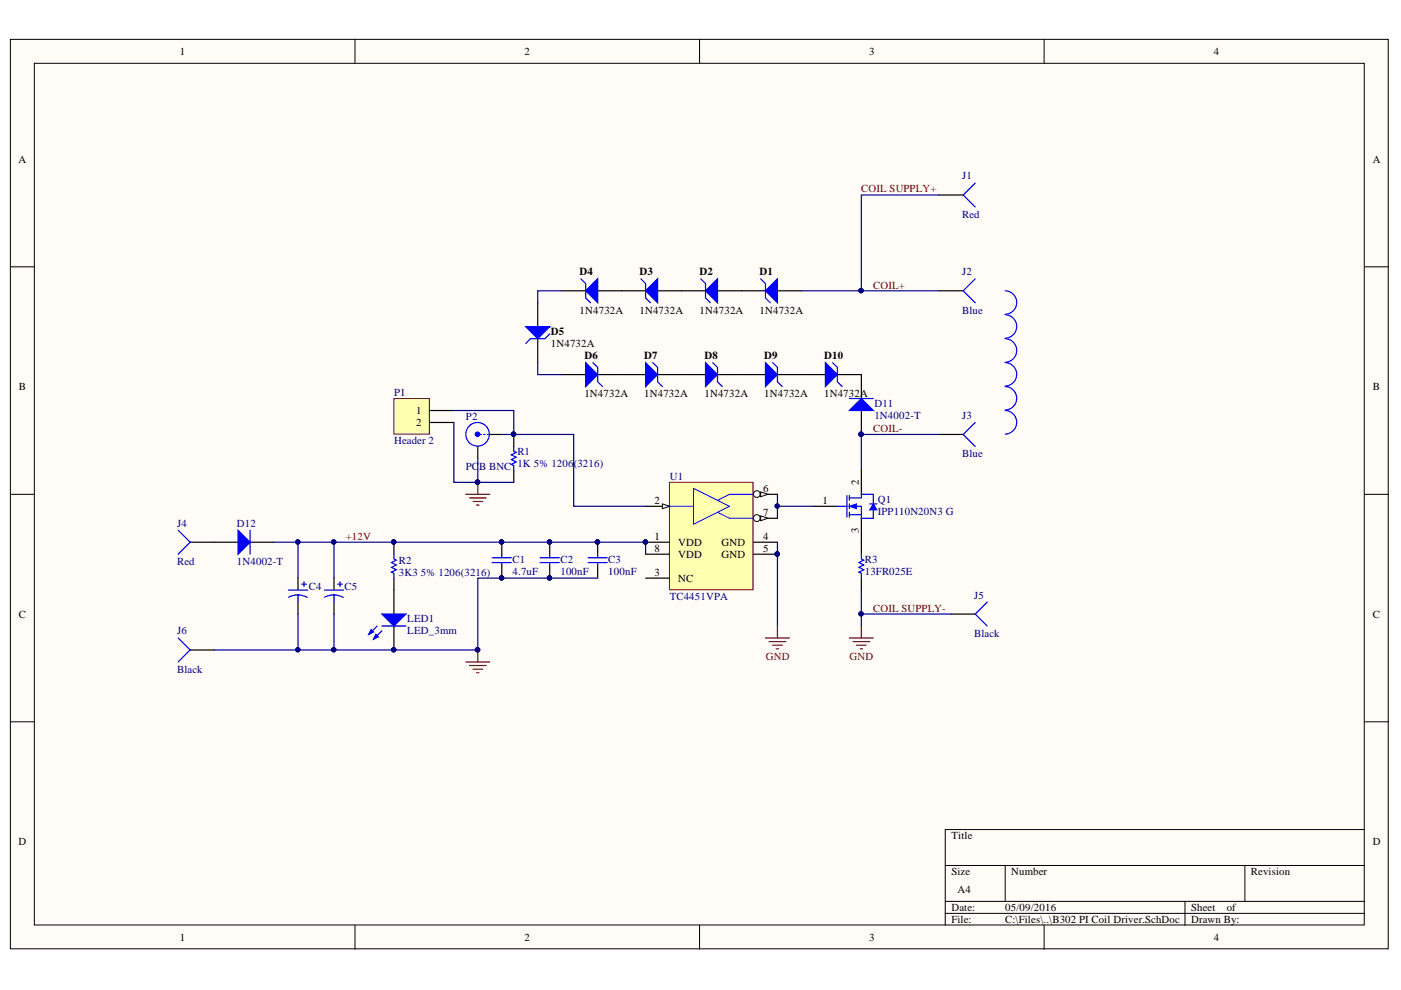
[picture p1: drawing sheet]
<svg xmlns="http://www.w3.org/2000/svg" width="297mm" height="210mm" viewBox="0 0 297 210" stroke-linecap="round" stroke-linejoin="round" font-family="sans-serif">
<defs><g id="words">
<g font-size="2.3">
<text x="38.1" y="11.7">1</text>
<text x="111.2" y="11.7">2</text>
<text x="184.3" y="11.7">3</text>
<text x="257.4" y="11.7">4</text>
<text x="3.9" y="34.5">A</text>
<text x="291.1" y="34.5">A</text>
<text x="122.9" y="58.4">D4</text>
<text x="135.6" y="58.4">D3</text>
<text x="148.3" y="58.4">D2</text>
<text x="161" y="58.4">D1</text>
<text x="116.8" y="71.1">D5</text>
<text x="122.9" y="66.5">1N4732A</text>
<text x="135.6" y="66.5">1N4732A</text>
<text x="148.3" y="66.5">1N4732A</text>
<text x="161" y="66.5">1N4732A</text>
<text x="116.8" y="73.6">1N4732A</text>
<text x="123.9" y="76.1">D6</text>
<text x="136.6" y="76.1">D7</text>
<text x="149.4" y="76.1">D8</text>
<text x="162" y="76.1">D9</text>
<text x="174.7" y="76.1">D10</text>
<text x="4" y="82.7">B</text>
<text x="291.1" y="82.7">B</text>
<text x="88.2" y="87.8">1</text>
<text x="123.9" y="84.2">1N4732A</text>
<text x="136.6" y="84.2">1N4732A</text>
<text x="149.4" y="84.2">1N4732A</text>
<text x="162" y="84.2">1N4732A</text>
<text x="174.7" y="84.2">1N4732A</text>
<text x="88.2" y="90.3">2</text>
<text x="138.8" y="106.9">2</text>
<text x="161.8" y="104.4">6</text>
<text x="174.4" y="106.9">1</text>
<text x="182.1" y="102.7" transform="rotate(-90 182.1 102.7)">2</text>
<text x="161.8" y="109.4">7</text>
<text x="182.1" y="113.1" transform="rotate(-90 182.1 113.1)">3</text>
<text x="138.8" y="114.5">1</text>
<text x="138.8" y="117">8</text>
<text x="143.8" y="115.8">VDD</text>
<text x="143.8" y="118.3">VDD</text>
<text x="153" y="115.8">GND</text>
<text x="153" y="118.3">GND</text>
<text x="161.8" y="114.5">4</text>
<text x="161.8" y="117">5</text>
<text x="138.8" y="122.1">3</text>
<text x="143.8" y="123.4">NC</text>
<text x="4" y="131">C</text>
<text x="291.1" y="131">C</text>
<text x="3.9" y="179.2">D</text>
<text x="201.7" y="177.9">Title</text>
<text x="291.1" y="179.2">D</text>
<text x="201.7" y="185.6">Size</text>
<text x="214.4" y="185.6">Number</text>
<text x="265.2" y="185.6">Revision</text>
<text x="203" y="189.4">A4</text>
<text x="201.7" y="193.2">Date:</text>
<text x="201.7" y="195.7">File:</text>
<text x="213.1" y="193.2">05/09/2016</text>
<text x="213.1" y="195.7">C:\Files\..\B302 PI Coil Driver.SchDoc</text>
<text x="252.5" y="193.2">Sheet</text>
<text x="252.5" y="195.7">Drawn By:</text>
<text x="260.1" y="193.2">of</text>
<text x="38.1" y="199.5">1</text>
<text x="111.2" y="199.5">2</text>
<text x="184.3" y="199.5">3</text>
<text x="257.4" y="199.5">4</text>
</g>
<g font-size="2.3" fill="#800000">
<text x="182.6" y="40.8">COIL SUPPLY+</text>
<text x="185.1" y="61.2">COIL+</text>
<text x="185.1" y="91.6">COIL-</text>
<text x="73.3" y="114.5">+12V</text>
<text x="185.1" y="129.7">COIL SUPPLY-</text>
<text x="162.4" y="139.8">GND</text>
<text x="180.1" y="139.8">GND</text>
</g>
<g font-size="2.3" fill="#000080">
<text x="204" y="38">J1</text>
<text x="204" y="46.2">Red</text>
<text x="204" y="58.4">J2</text>
<text x="204" y="66.5">Blue</text>
<text x="83.6" y="84">P1</text>
<text x="98.8" y="89.1">P2</text>
<text x="185.4" y="86.3">D11</text>
<text x="185.4" y="88.8">1N4002-T</text>
<text x="204" y="88.8">J3</text>
<text x="83.6" y="94.1">Header 2</text>
<text x="98.8" y="99.7">PCB BNC</text>
<text x="109.7" y="96.4">R1</text>
<text x="109.7" y="98.9">1K 5% 1206</text>
<text x="121.6" y="98.9">(3216)</text>
<text x="142" y="101.7">U1</text>
<text x="204" y="96.9">Blue</text>
<text x="186.1" y="106.6">Q1</text>
<text x="37.6" y="111.7">J4</text>
<text x="50.2" y="111.7">D12</text>
<text x="186.1" y="109.2">IPP110N20N3 G</text>
<text x="37.6" y="119.8">Red</text>
<text x="50.2" y="119.8">1N4002-T</text>
<text x="84.6" y="119.6">R2</text>
<text x="108.7" y="119.3">C1</text>
<text x="118.8" y="119.3">C2</text>
<text x="129" y="119.3">C3</text>
<text x="183.4" y="119.3">R3</text>
<text x="65.5" y="125.1">C4</text>
<text x="73.1" y="125.1">C5</text>
<text x="84.6" y="122.1">3K3</text>
<text x="89.2" y="122.1">5% 1206(3216)</text>
<text x="108.7" y="121.8">4.7uF</text>
<text x="118.8" y="121.8">100nF</text>
<text x="129" y="121.8">100nF</text>
<text x="183.4" y="121.8">13FR025E</text>
<text x="86.3" y="132">LED1</text>
<text x="142" y="127.2">TC4451VPA</text>
<text x="206.5" y="126.9">J5</text>
<text x="37.6" y="134.5">J6</text>
<text x="86.3" y="134.5">LED_3mm</text>
<text x="206.5" y="135">Black</text>
<text x="37.6" y="142.6">Black</text>
</g>
</g></defs>
<g fill="#fffcf8" stroke="#000" stroke-width=".21">
<path d="M2.2 8.3h292.1v192.9h-292.1z"/>
<path d="M7.3 13.4h281.9v182.7h-281.9z"/>
</g>
<g fill="none" stroke="#000" stroke-width=".21">
<path d="M75.3 8.3v5.1M148.3 8.3v5.1M221.4 8.3v5.1M2.2 56.6h5.1M289.4 56.6h5M2.2 104.8h5.1M289.4 104.8h5M2.2 153h5.1M289.4 153h5M289.4 175.9h-89v20.3M75.3 196.2v5.1M148.3 196.2v5.1"/>
<path d="M200.4 183.5h89M200.4 191.1h89M200.4 193.7h89M213.1 183.5v7.6M221.4 196.2v5.1M251.2 191.1v5.1M263.9 183.5v7.6"/>
</g>
<path d="M141.9 102.3h17.7v22.7h-17.7z" fill="#ffffb0" stroke="#800000" stroke-width=".21"/>
<path d="M136.9 107.3h5.1" fill="none" stroke="#000" stroke-width=".25"/>
<path d="M140.4 106.8l1.6 .5-1.6 .6z" fill="#fffcf8"/>
<path d="M140.4 106.8l1.6 .5-1.6 .6z" fill="none" stroke="#000" stroke-width=".21"/>
<path d="M159.8 104.8h5" fill="none" stroke="#000" stroke-width=".25"/>
<circle cx="160.5" cy="104.8" r=".71" fill="#fffcf8" stroke="#000" stroke-width=".21"/>
<path d="M161.3 104.3l1.5 .5-1.5 .5z" fill="#fffcf8"/>
<path d="M161.3 104.3l1.5 .5-1.5 .5z" fill="none" stroke="#000" stroke-width=".21"/>
<path d="M159.8 109.9h5" fill="none" stroke="#000" stroke-width=".25"/>
<circle cx="160.5" cy="109.9" r=".72" fill="#fffcf8" stroke="#000" stroke-width=".21"/>
<path d="M161.3 109.4l1.5 .5-1.5 .5z" fill="#fffcf8"/>
<path d="M161.3 109.4l1.5 .5-1.5 .5z" fill="none" stroke="#000" stroke-width=".21"/>
<path d="M142 107.3h5M147 103.5l7.7 3.8-7.7 3.9zM152.1 108.6l2.6 1.3h5.1M159.8 104.8h-5.1l-2.6 1.3" fill="none" stroke="#00f" stroke-width=".21"/>
<path d="M182.6 99.7v5.1M136.9 115h5.1M136.9 117.5h5.1M159.8 115h5M159.8 117.5h5M172.5 107.3h5M182.6 109.9v5.1M136.9 122.6h5.1" fill="none" stroke="#000" stroke-width=".25"/>
<g fill="#000080" stroke="#000080" stroke-width=".21">
<circle cx="136.8" cy="114.9" r=".46"/>
<circle cx="164.8" cy="117.5" r=".46"/>
</g>
<path d="M177.5 107.3h2.1M179.6 105.1v4.5M180.1 105.6h2.5M180.1 107.3h2.5v2.6M180.1 109.1h2.5M180.1 105.1v1M180.1 106.8v1.1M180.1 108.6v1" fill="none" stroke="#00f" stroke-width=".25"/>
<path d="M180.1 107.3l1.5-.5v1.1z" fill="#00f"/>
<path d="M180.1 107.3l1.5-.5v1.1z" fill="none" stroke="#00f" stroke-width=".21"/>
<path d="M182.6 105.6v-.8h2.6v2M185.2 108.1v1.8h-2.6" fill="none" stroke="#00f" stroke-width=".25"/>
<path d="M185.2 106.8l.7 1.3h-1.5z" fill="#00f"/>
<path d="M185.2 106.8l.7 1.3h-1.5z" fill="none" stroke="#00f" stroke-width=".21"/>
<g fill="none" stroke="#00f" stroke-width=".25">
<path d="M101.8 92.1h.3M102.6 92.1h.2M103.3 92.1h.3M108.9 94.7v1l.5 .2-1 .5 1 .5-1 .5 1 .6-1 .5 .5 .2v1M104.4 119.3h4M104.4 118.3h4M106.4 117.5v.8M106.4 119.3v.7M114.5 119.3h4.1M114.5 118.3h4.1M116.6 117.5v.8M116.6 119.3v.7"/>
<path d="M124.7 119.3h4M124.7 118.3h4M126.7 117.5v.8M126.7 119.3v.7M184.4 106.8h1.5"/>
<circle cx="101.2" cy="92.1" r="2.5"/>
</g>
<g fill="none" stroke="#800000" stroke-width=".25">
<path d="M98.8 104.8h5M99.5 105.6h3.6M100.3 106.3h2M101.1 107.1h.5M101.3 102.3v2.5M162.3 135.3h5.1M163.1 136h3.5M163.8 136.8h2.1M164.6 137.6h.5M164.8 132.7v2.6M180.1 135.3h5.1M180.8 136h3.6"/>
<path d="M181.6 136.8h2M182.4 137.6h.5M182.6 132.7v2.6"/>
</g>
<path d="M101.3 94.7v2.5M103.8 92.1h2.6M108.9 92.1v2.6M108.9 99.7v2.6M106.4 115v2.5M116.6 115v2.5M126.7 115v2.5M106.4 120v2.6M116.6 120v2.6M126.7 120v2.6" fill="none" stroke="#000" stroke-width=".25"/>
<g fill="#000080" stroke="#000080" stroke-width=".21">
<circle cx="126.7" cy="114.9" r=".46"/>
<circle cx="116.5" cy="114.9" r=".46"/>
<circle cx="116.5" cy="122.5" r=".46"/>
<circle cx="106.3" cy="114.9" r=".46"/>
<circle cx="106.3" cy="122.5" r=".46"/>
<circle cx="108.9" cy="92.1" r=".46"/>
<circle cx="101.2" cy="102.2" r=".47"/>
</g>
<circle cx="101.2" cy="92.1" r=".46" fill="#00f" stroke="#00f" stroke-width=".25"/>
<path d="M83.5 84.5h7.5v7.5h-7.5z" fill="#ffffb0" stroke="#800000" stroke-width=".21"/>
<path d="M91.1 87h5.1M91.1 89.6h5.1M40.3 115h5.1M83.5 115v2.5M40.3 137.8h5.1M83.5 122.6v7.6M83.5 132.7v5.1" fill="none" stroke="#000" stroke-width=".25"/>
<path d="M37.8 112.4l2.5 2.6-2.5 2.5M83.5 117.5v1l.5 .3-1 .5 1 .5-1 .5 1 .5-1 .5 .5 .3v1M37.8 135.3l2.5 2.5-2.5 2.5" fill="none" stroke="#00f" stroke-width=".25"/>
<g fill="#000080" stroke="#000080" stroke-width=".21">
<circle cx="83.5" cy="114.9" r=".46"/>
<circle cx="83.5" cy="137.8" r=".46"/>
</g>
<path d="M81 130.2h5.1l-2.6 2.5z" fill="#00f"/>
<path d="M80 132.7l-1.8 1.8M81 130.2h5.1l-2.6 2.5zM81 133.7l-1.8 1.8" fill="none" stroke="#00f" stroke-width=".25"/>
<path d="M79.7 134.5l.5 .5-1 .5z" fill="#00f"/>
<path d="M79.7 134.5l.5 .5-1 .5z" fill="none" stroke="#00f" stroke-width=".25"/>
<path d="M78.7 133.5l.5 .5-1 .5z" fill="#00f"/>
<path d="M78.7 133.5l.5 .5-1 .5zM81 132.7h5.1" fill="none" stroke="#00f" stroke-width=".25"/>
<g fill="#000080" stroke="#000080" stroke-width=".21">
<circle cx="83.5" cy="137.8" r=".46"/>
<circle cx="101.2" cy="137.8" r=".46"/>
<circle cx="182.6" cy="92.1" r=".46"/>
</g>
<path d="M101.3 137.8v2.5M98.8 140.3h5M99.5 141.1h3.6M100.3 141.9h2M101.1 142.6h.5" fill="none" stroke="#800000" stroke-width=".25"/>
<path d="M182.6 79.4v5.1M182.6 87v5.1" fill="none" stroke="#000" stroke-width=".25"/>
<path d="M180.1 87l2.5-2.5 2.6 2.5z" fill="#00f"/>
<path d="M180.1 87l2.5-2.5 2.6 2.5zM180.1 84.5h5.1" fill="none" stroke="#00f" stroke-width=".25"/>
<circle cx="182.6" cy="92.1" r=".46" fill="#000080" stroke="#000080" stroke-width=".21"/>
<path d="M45.4 115h5.1M53 115h5.1" fill="none" stroke="#000" stroke-width=".25"/>
<path d="M50.5 112.4l2.5 2.6-2.5 2.5z" fill="#00f"/>
<path d="M50.5 112.4l2.5 2.6-2.5 2.5zM53 112.4v5.1" fill="none" stroke="#00f" stroke-width=".25"/>
<path d="M169.9 79.4h5.1M177.5 79.4h5.1" fill="none" stroke="#000" stroke-width=".25"/>
<path d="M175 76.9l2.5 2.5-2.5 2.6z" fill="#00f"/>
<path d="M175 76.9l2.5 2.5-2.5 2.6zM176.5 76.9l1 1v3l1.1 1.1" fill="none" stroke="#00f" stroke-width=".25"/>
<path d="M157.2 79.4h5.1M164.8 79.4h5.1" fill="none" stroke="#000" stroke-width=".25"/>
<path d="M162.3 76.9l2.5 2.5-2.5 2.6z" fill="#00f"/>
<path d="M162.3 76.9l2.5 2.5-2.5 2.6zM163.8 76.9l1 1v3l1.1 1.1" fill="none" stroke="#00f" stroke-width=".25"/>
<path d="M144.5 79.4h5.1M152.1 79.4h5.1" fill="none" stroke="#000" stroke-width=".25"/>
<path d="M149.6 76.9l2.5 2.5-2.5 2.6z" fill="#00f"/>
<path d="M149.6 76.9l2.5 2.5-2.5 2.6zM151.1 76.9l1 1v3l1 1.1" fill="none" stroke="#00f" stroke-width=".25"/>
<path d="M131.8 79.4h5.1M139.4 79.4h5.1" fill="none" stroke="#000" stroke-width=".25"/>
<path d="M136.9 76.9l2.5 2.5-2.5 2.6z" fill="#00f"/>
<path d="M136.9 76.9l2.5 2.5-2.5 2.6zM138.4 76.9l1 1v3l1 1.1" fill="none" stroke="#00f" stroke-width=".25"/>
<path d="M119.1 79.4h5.1M126.7 79.4h5.1" fill="none" stroke="#000" stroke-width=".25"/>
<path d="M124.2 76.9l2.5 2.5-2.5 2.6z" fill="#00f"/>
<path d="M124.2 76.9l2.5 2.5-2.5 2.6zM125.7 76.9l1 1v3l1 1.1" fill="none" stroke="#00f" stroke-width=".25"/>
<path d="M114 64.2v5.1M114 71.8v5.1" fill="none" stroke="#000" stroke-width=".25"/>
<path d="M111.5 69.3h5.1l-2.6 2.5z" fill="#00f"/>
<path d="M111.5 69.3h5.1l-2.6 2.5zM116.6 70.8l-1.1 1h-3l-1 1" fill="none" stroke="#00f" stroke-width=".25"/>
<path d="M119.1 61.7h5.1M126.7 61.7h5.1" fill="none" stroke="#000" stroke-width=".25"/>
<path d="M124.2 61.7l2.5-2.6v5.1z" fill="#00f"/>
<path d="M123.2 59.1l1 1v3.1l1 1M124.2 61.7l2.5-2.6v5.1z" fill="none" stroke="#00f" stroke-width=".25"/>
<path d="M131.8 61.7h5.1M139.4 61.7h5.1" fill="none" stroke="#000" stroke-width=".25"/>
<path d="M136.9 61.7l2.5-2.6v5.1z" fill="#00f"/>
<path d="M135.9 59.1l1 1v3.1l1 1M136.9 61.7l2.5-2.6v5.1z" fill="none" stroke="#00f" stroke-width=".25"/>
<path d="M144.5 61.7h5.1M152.1 61.7h5.1" fill="none" stroke="#000" stroke-width=".25"/>
<path d="M149.6 61.7l2.5-2.6v5.1z" fill="#00f"/>
<path d="M148.6 59.1l1 1v3.1l1 1M149.6 61.7l2.5-2.6v5.1z" fill="none" stroke="#00f" stroke-width=".25"/>
<path d="M157.2 61.7h5.1M164.8 61.7h5.1" fill="none" stroke="#000" stroke-width=".25"/>
<path d="M162.3 61.7l2.5-2.6v5.1z" fill="#00f"/>
<g fill="none" stroke="#00f" stroke-width=".25">
<path d="M206.8 38.8l-2.6 2.5 2.6 2.6M161.3 59.1l1 1v3.1l1 1M206.8 59.1l-2.6 2.6 2.6 2.5M162.3 61.7l2.5-2.6v5.1zM213.1 61.7a2.49 2.49 0 0 1 2.5 2.4 2.49 2.49 0 0 1-2.5 2.5M213.1 66.7a2.49 2.49 0 0 1 2.5 2.5 2.49 2.49 0 0 1-2.5 2.5M213.1 71.8a2.5 2.5 0 0 1 2.5 2.5 2.5 2.5 0 0 1-2.5 2.5M213.1 76.9a2.49 2.49 0 0 1 2.5 2.4 2.49 2.49 0 0 1-2.5 2.6M206.8 89.6l-2.6 2.5 2.6 2.6M213.1 82a2.49 2.49 0 0 1 2.5 2.4 2.49 2.49 0 0 1-2.5 2.5M213.1 87a2.5 2.5 0 0 1 2.5 2.5 2.5 2.5 0 0 1-2.5 2.5M182.6 117.5v1l.5 .3-1 .5 1 .5-1 .5 1 .5-1 .5 .5 .3v1"/>
<path d="M61.2 125.1h4M63.2 126.1l.8 .1 1.1 .5M63.2 126.1l-1.2 .2-.8 .3M63.2 126.1v1.6M63.9 123.8h1.1M64.5 123.3v1.1M68.8 125.1h4M70.8 126.1l.8 .1 1.2 .5M70.8 126.1l-.8 .1-1.2 .4M70.8 126.1v1.6M71.6 123.8h1M72.1 123.3v1.1"/>
<path d="M209.3 127.7l-2.5 2.5 2.5 2.5"/>
</g>
<path d="M199.1 41.3h5.1M199.1 61.7h5.1M199.1 92.1h5.1M182.6 115v2.5M63.2 122.6v2.5M63.2 127.7v2.5M70.8 122.6v2.5M70.8 127.7v2.5M182.6 122.6v2.5M201.7 130.2h5.1" fill="none" stroke="#000" stroke-width=".25"/>
<g fill="none" stroke="#000080" stroke-width=".25">
<path d="M199.1 41.3h-16.5v20.4M114 76.9v2.5h5.1M119.1 61.7h-5.1v2.5M169.9 61.7h29.2M96.2 89.6v12.7h5.1v-5.1M96.2 87h12.7v5.1M106.4 92.1h15.2v15.2h15.3M199.1 92.1h-16.5v7.6M58.1 115h78.8v2.5M63.2 115v7.6M70.8 115v7.6M101.3 102.3h7.6"/>
<path d="M164.8 115v17.7M164.8 104.8v5.1M164.8 107.3h7.7M63.2 130.2v7.6M70.8 130.2v7.6M126.7 122.6h-25.4v15.2h-55.9M182.6 125.1v7.6M182.6 130.2h19.1"/>
</g>
<g fill="#000080" stroke="#000080" stroke-width=".21">
<circle cx="164.8" cy="117.5" r=".46"/>
<circle cx="164.8" cy="107.3" r=".46"/>
<circle cx="101.2" cy="102.2" r=".47"/>
<circle cx="108.9" cy="92.1" r=".46"/>
<circle cx="70.8" cy="137.8" r=".46"/>
<circle cx="70.8" cy="114.9" r=".46"/>
<circle cx="101.2" cy="137.8" r=".46"/>
<circle cx="106.3" cy="122.5" r=".46"/>
<circle cx="116.5" cy="122.5" r=".46"/>
<circle cx="182.6" cy="92.1" r=".46"/>
<circle cx="182.6" cy="130.1" r=".46"/>
<circle cx="63.1" cy="114.9" r=".46"/>
<circle cx="63.1" cy="137.8" r=".46"/>
<circle cx="182.6" cy="61.6" r=".47"/>
<circle cx="83.5" cy="137.8" r=".46"/>
<circle cx="83.5" cy="114.9" r=".46"/>
<circle cx="106.3" cy="114.9" r=".46"/>
<circle cx="116.5" cy="114.9" r=".46"/>
<circle cx="126.7" cy="114.9" r=".46"/>
<circle cx="136.8" cy="114.9" r=".46"/>
</g>
<use href="#words"/>
</svg>
